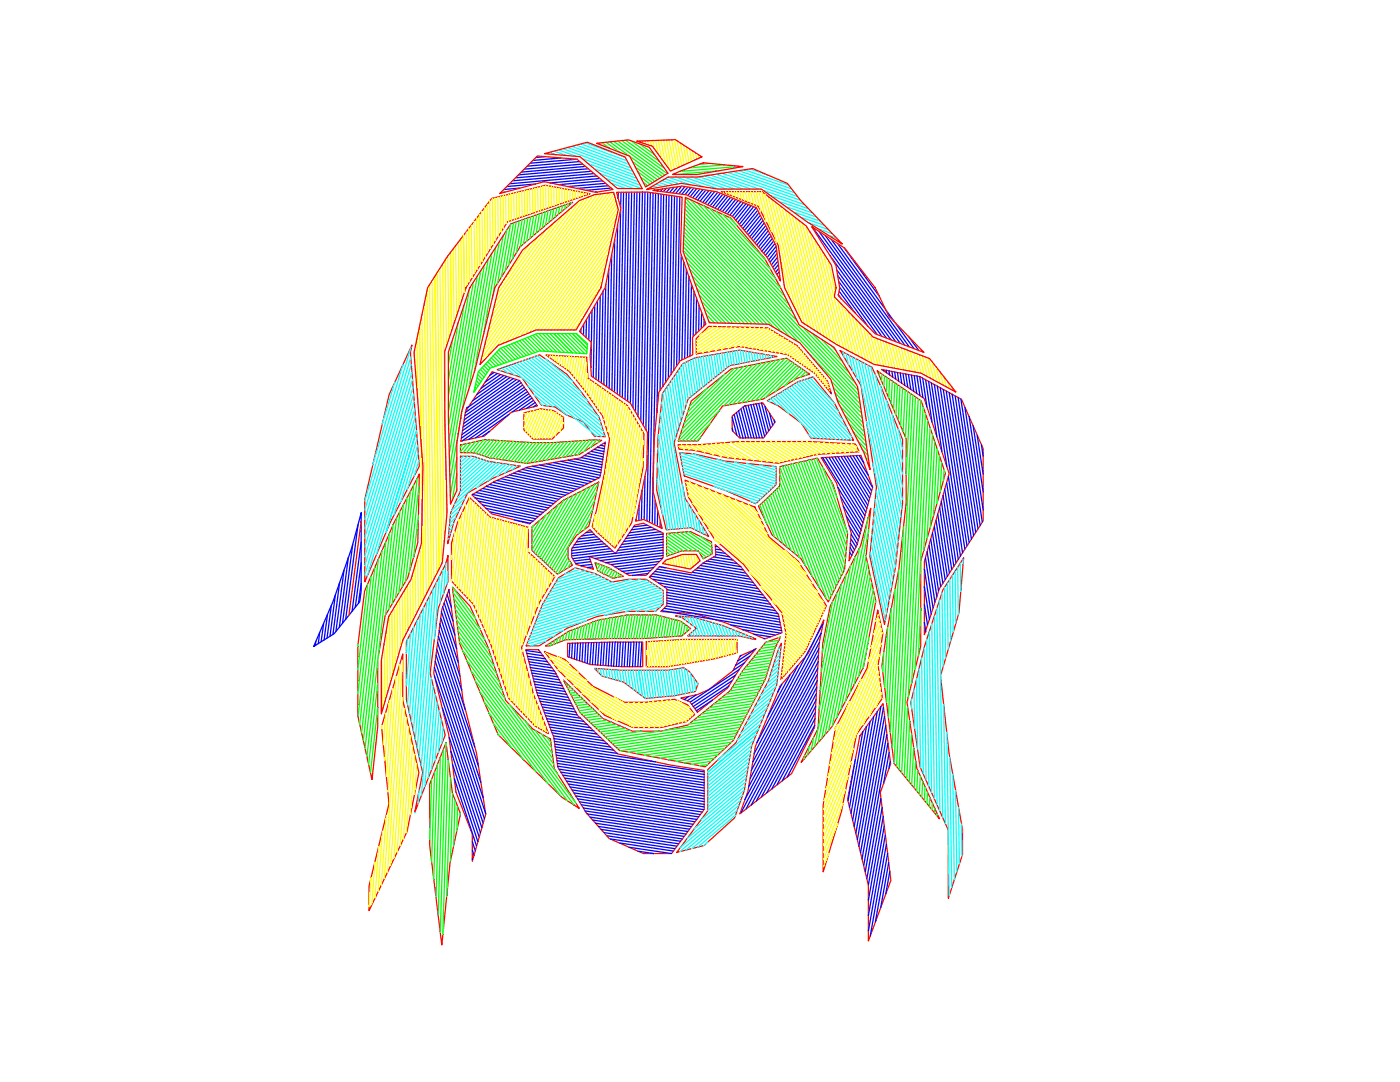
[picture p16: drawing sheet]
<svg xmlns="http://www.w3.org/2000/svg" width="279mm" height="216mm" viewBox="0 0 279 216" stroke-linecap="round" stroke-linejoin="round" font-family="sans-serif">
<!-- layer: Layer 1 -->
<g fill="none" stroke="#f00" stroke-width=".25">
<path d="M98.1 39.6l10.8-2.6 8.9 1.7-16.5 5.6-8.3 13.1-4.2 12.7v13.1l.4 19-.9 10.1-7.9 15.5-4.3 14.7v-10.8l1.4-8.6 4.5-7.5 2.1-7.2 .3-15.3-1.8-22.7 2.7-13 4-6.2zM107.2 31.1l7.9 .7 7.2 6-3.4 .6-10.3-2.1-8.9 2.3zM108.7 30.7l8.5-2.3 7.5 2.9 3.5 6.3h-5l-7.5-6.3zM119.1 28.6l6.3-.7 4.2 1.5 3.7 5.2-4.4 2.7-3.2-6.1zM123.1 38.4l6.1-.1 6.9 1-.3 11 5.1 14.4-2.7 2.6 .1 3.5-2.5 1.2-4.3 6.3-.9 9.2-.3 10.3 1.9 7.7-3.7-1.9-1.6 .4 2.2-10.6 .1-7.1-3.4-5.9-7.8-5.4-.2-4 .2-2.7-2.4-2.2 5.2-8.7 3.1-15.8zM127.1 28.2l7.7-.3 5.3 3.4-6.3 2.8-3.6-4.9zM129.1 37.8l4.2-2.5h6l10.9-1.7 6.9 3 2.7 3.5 8.3 8.6-6.9-4.3-9.2-6.7h-8.7l-7.3-1.1zM130.3 38l5.9-.9 6.9 1.2 7.9 3.2 3.9 7.5 .8 7-2.6-4.6-6.9-8.2-9.2-4.3zM134.2 34.8l6.2-2.3 7.9 .7-9.1 1.6zM136.8 39.4l9 4.1 6.8 8.2 3.2 5.7 3.7 7.4 6.9 4.5 4.7 7.8 2.5 16.6-1.2-3.4-5.2-10.2-1.4-4.4-6.2-7.3-6.2-3.7-11.8-.3-5.3-14.2zM144 38.2h8.1l8.8 6.9 5 7.8 1 4.5-.4 1.8 7.7 8 11.3 4.4 5.3 6.6-7-3.7-9.4-1.8-7.5-4-6.9-4.4-3.4-6.9-1.3-8.4-4-7.8zM101.9 44.7l12.4-4.3-10.5 8.8-5 8.2-4 16.5-2.7 8.2-.9 6.3v9.4l-1.3 2.8-.4-17.4v-13l4.3-12.8z"/>
<path d="M104.3 49.9l11.3-9.9 3.1-1.2 3.8-.4 .9 3.4-3.5 15.6-4.9 8.4h-8l-7.6 3.1-3.6 3.8 3.7-15.3zM162 45.2l6.6 4.3 6.1 7.9 2.7 5.6 7 7.3-9.7-3.7-7.4-7.6 .3-1.6-.8-4.5zM82.2 68.9l-.3 1.4 1.8 22.7-5.7 11.1-5.2 12v-16.5l4.9-20.9zM98.2 74.2l5.5 1.7 3.6 5.1-5.2 1.2-5.5 4.8-4.6 1 .9-5.8 .3-.9-.1 .5zM99.2 73.8l8.5-3 5.4 3.9 3.1 3.8 3.4 4.8 1.2 3.8h-2.1l-2.3-2.9-3.4-1.4-2.2-1.6-2.7-.3-4-5.6zM109 70.8l8.1 .5 .2 4.2 8 5.5 3.2 5.5-.2 6.8-2.2 11-3.4 5.1-3.5-3.2-1-1.1 2.4-10.7 1.1-6.9-1.5-4.6-3.4-4.9-3.1-3.9zM136.3 72.6l2.5-1.2 8.8-1.5 7.4 1.2-9.4 1.9-8.3 6.6-2.8 8.8 2.2 11.1 4.7 7.5-3.5-1.7-4.9 .4-1.9-7.9 .2-10.3 .9-9zM138.9 67.6l2.5-2.5 11.8 .3 6 3.6 5.9 7 .8 2.6-3.3-4.1-5.4-3.7-9.6-1.7-8.6 1.5zM153.2 79.9l6-3.7 3.1-1 4.2 5.2 3.8 7.5-8.4-.5-2-3-4.5-3.4zM167.7 69.9l6.3 3.4 1.7 3.6 4.4 10.8v12.6l-1.4 13.1-2.2 11.2-2.9-13.6 1.3-13.8-3.1-20.3zM175.1 74l8.7 6 4.9 14.5-4.9 17.4v17l-2.8 11.2 2 13.2 4.5 10.1-9.1-11.1-2.4-19.5 .9-6.3 2.5-13 1.4-13.1v-12.8zM175.9 73.7l7.7 1.5 8.3 4.5 4.3 9.8v14.4l-8.7 13.5-3 9.2v-14.6l4.9-17.5-5-15z"/>
<path d="M83.7 94.6l-.3 13.7-2 7-4.5 7.5-1.5 8.8v13.4l-1.2 10.5-2.8-12.7v-13.9l1.4-10.9 5.8-13.6zM91.9 88.8l4.9-1.1 9.4 .6h4.2l8.1-.5 1.6 .1-4.5 2.8-10.5 1.8-7.3-1.1-3.2-1-2.7-.1zM91.9 91l2.6 .1 3.1 1 6.3 .9-5.6 2.5-5 2.9-2.7 5.6-1.2 4.5 .5-6.2 2-4.3zM93.7 99.2l4.1 4 7.6 2v4.9l5.3 5-3.1 5.1-3.5 9 2.4 9.3 3 7.9-2.7-1.5-5.3-5.5-3.5-10.6-3.5-8.2-4.4-4.6v-7.7l1.2-4zM94.2 98.7l4.4-2.6 6.7-2.9 10.6-1.8 4.9-3.2-1.1 7.1-7.8 4-6.2 5.2-7.5-2zM104.6 82.4l3.3-.8 2.6 .3 2 1.4v2.1l-2.3 2.2h-3.8l-1.8-1.8zM135.3 88.7h4.2l8-.6h14.2l9 .5 .8 1.5-8.2 .5-8 1.8-10.5-1.1-6.3-1.5-3-.2zM135.7 90.4l2.8 .2 6.1 1.4 10.3 1.1v3.6l-4.1 3.8-5.9-2.6-8.3-2.9zM136.7 95.8l14 5.4 2.8 6 5.8 4.8 5.6 8.9-4.2 9.1-4.8 5.6 1-9.1-.9-4.2-7.7-9.8-5.7-4.9-5.2-8.4zM138 80l7.9-6.4 11.1-2.1 4.6 3.1-2.6 .9-6.7 4.1-8.1 1.4-4.9 7h-3.9zM146.1 83l2.5-2 3.6-.6 2.5 3.8-2.3 3.2h-4.8l-1.5-1.5zM155.7 93.1l7.4-1.7 3.2 5.3 2.9 9.7-.6 7.2-3.3 6.5-5.5-8.6-5.7-4.8-2.7-5.7 4.2-4z"/>
<path d="M163.9 91.3l7.9-.4 2.3 6.3-3 11.5-1.6 3.2 .4-5.5-2.9-10zM72.1 104l-2.5 18.8M89.4 110.9v5.1l-1.9 5.4-1.7 12.9 3 12.4-6 15.5 1.6-8-3.3-14.6v-11.6l7.8-15.4zM89.6 117.6l2.8 22.1 2.7 10.7 1.8 12.1-2.6 9.3v-5.4l-3.3-8.3-1.4-11.4-3-12.4 1.6-12.7zM90.3 117.2l3.5 3.8 3.6 8 3.5 10.8 5.4 5.7 3.5 2 .8 5.8 5 8-3.4-2.2-12.8-12.5-7.7-18.2zM106.2 105.1l6.1-5.2 7.2-3.7-2 8.8-2.4 1.8-1.7 2.5v2.1l.8 1.4-3 1.8-5-4.8zM111.5 115.3l3.3-2 4.1 1.2 3.2 1.6 3.4-.5h3.4l3.5 2.2v2.7l-1.6 1.5h-5.5l-6.1 1-6 2.3-5.6 3.6h-2.6l3.3-8.3zM115.6 107.3l2.2-1.6 .9 1 4.1 3.8 3.9-5.7 1.7-.4 3.9 2v4.9l-3.4 3.5h-3.3l-3.6-2.1-4.4-1.7 .8 2.6-3.4-1-.9-1.5v-1.6zM118.7 112.2l2.9 1.1 2.8 1.7-2.2 .4-2.9-1.5zM131.6 113l6.4 1.3 2.4-2 2.5-1.4-.2-2.2 5.1 4.3 7.6 9.6 .7 3.7-3.5 1.2-8.1-3.3-6-1.8-6.6-.4 1.2-1.2v-3.4l-3.5-2.2zM132.9 111.8l3.3-1.2h2.8l.7 1.3-1.9 1.7-5.6-1.1zM133 106.4l4.7-.3 4.3 2 .1 2.4-1.8 1-.9-1.6h-3.3l-3.1 1.1z"/>
<path d="M173.8 101.4l-1 9.7 2 8.8-2.5 13.2-6.2 11.9-6.2 7.1 3.4-6.8 .9-16.9 1.5-7.4 6-12.1zM192.3 111.4l-.9 10.9-3.7 12.5 1.7 15.4 2.7 15.4v4.8l-2.8 8.9v-13.6l-5.7-12.7-1.8-12.8 2.7-11.2 3.7-11.3zM80.4 130.5v9.2l3.2 14.5-2.4 11.8-7.5 15.7v-4.9l3.9-16.4-1.5-15.4zM104.9 129.6h2.6l3.3 4.5 4.4 8.6 8.1 7.7 10.5 2.3 6.7 1v7.8l-6.5 8.8h-5.6l-6.8-3-4.6-5.1-5.7-9.1-.8-6-3.3-8.8zM108.7 130.1l4 1.5 5.6 5.3 6.3 3.2h4.1l5.9-.6 2.6 1.1 1.4 2-1.6 1.4-5.1 1.2h-5.5l-5.7-2.4-9.3-9.1zM108.9 128.9l4.6-2.9 6-2.3 5.8-1h5.6l4.9 1.2 2 1.5-1.7 1.5-7.5 .5h-6.3l-9.4 .2-3.1 1.3zM112.5 135.7l7.8 7.7 5.9 2.5h5.7l5.4-1.2 8.4-6.9 2.5-3.9 4.6-5.7 3-1.1-1.1 2.1-2 6.3-6.4 12.3-5.6 5.2-17.1-3.3-7.8-7.4zM113.3 128.4l9-.3h6v4.9h-4.4l-6.1-.4-4.5-1.6zM118.7 133.4l5.2 .3h9.4l3.1-.5 1.3 .9 1.6 2.3-.5 1.6-4.2 .8-5.8 .6-4.3-3.3-4.4-1.2zM129 128.1l7.3-.5h10.8v2.7l-4.7 1.2-9.1 1.5h-4.3zM134.9 122.9l3.5 .3 5.9 1.7 6.6 2.6h-.7l-2.7-.6h-10.3l1.8-1.5-2.9-2.2zM135.9 139.3l3.2-.7 2.3-1 4.9-3.7 1.4-3 3.2-1.5-3.3 4-2.4 3.9-6 4.8-1.5-2z"/>
<path d="M155.9 128.4l-.9 8.2-5 12.2-1.5 8.9-1.9 5.5-6.1 5.5-5.4 1.4 6.2-8.3v-8.2l5.5-5.4 6.6-12.4 2-6.4zM164.4 123.7l-.9 4.6-.9 16.9-4.6 9.2-10.4 8 1.7-4.5 1.4-8.9 5-12.1 5.6-6.5zM175.2 121.8l1 4.6-.9 6.4 .8 6.5-5.2 7.2-3 15.4-3.6 12.1v-13.4l2.4-15.3 6.3-12zM89 148.2l1.3 10.1 1.6 4.1-2.1 9.7-1.6 16.5-2.4-19.8v-12.3zM176.2 140.4l1.5 12-2 5.8 2.1 17.5-4.5 12.1v-11.2l-4.1-17.1 2.4-12.7z"/>
</g>
<g fill="none" stroke="#0f0" stroke-width=".25">
<path d="M119.4 28.6l.5 .3M120.2 28.5l1.6 1.2M121 28.4l2.8 2.1M121.7 28.3l10 7.2M122.5 28.3l9.7 6.9M123.3 28.2l9.4 6.7M124.1 28.1l9.1 6.5M124.9 28l7.6 5.5M126 28.1l5.6 4.1M126.2 32.2l5 3.7M126.7 33.3l4 2.9M127.3 34.3l3 2.2"/>
<path d="M127.7 28.8l2.9 2M127.9 35.4l1.8 1.4M128.4 36.4l.9 .7M129.5 29.4l.1 .1M136.7 39.5l21.6 22.9M137.9 39.9l19.5 20.9M141.7 32.6l-2.3 .2M143.8 34.1l-9 .7M144.6 32.9l-7.1 .6M147.4 33.2l-11.8 1M93.7 57.5l-4.2 24.7M94.5 56.3l-5 28.8"/>
<path d="M95.2 55.1l-5.6 32.8M96 54l-6.3 36.6M96.7 52.8l-7 40.6M97.4 51.7l-7.6 44.5M98.2 50.5l-4.7 27.5M98.9 49.4l-4.3 24.9M99.6 48.2l-3.2 19M100.4 47l-2.2 12.5M101.1 45.9l-1.8 10.6M101.9 44.7l-1.8 10.6M102.5 44.5l-1.7 9.6M103 44.3l-1.5 8.6"/>
<path d="M103.6 44.1l-1.3 7.6M104.2 43.9l-1.1 6.5M104.8 43.7l-1 5.5M105.4 43.5l-.9 5.2M105.9 43.3l-.8 4.8M106.5 43.1l-.8 4.5M107.1 42.9l-.7 4.2M107.6 42.7l-.6 3.8M108.2 42.5l-.6 3.5M108.8 42.3l-.6 3.2M109.4 42.1l-.5 2.8M110 41.8l-.5 2.6"/>
<path d="M110.5 41.7l-.4 2.1M111.1 41.5l-.3 1.8M111.7 41.2l-.3 1.6M112.3 41l-.3 1.2M112.9 40.9l-.2 .8M113.4 40.7l-.1 .5M114 40.4v.2M136.4 49.2l14.4 15.4M136.4 50l13.7 14.6M136.4 47.7l15.9 17M136.4 48.5l15.2 16.2M136.5 47l16.6 17.7"/>
<path d="M136.5 45.5l19.5 20.8M136.5 46.2l17.8 19M136.6 44.7l21.1 22.6M136.6 43.2l35.1 37.4M136.6 44l22.8 24.3M136.6 42.5l34.9 37.2M136.7 51.1l12.6 13.5M136.7 41l34.5 36.8M136.7 41.7l34.7 37.1M136.7 40.2l22.4 23.9M137.2 52.4l11.4 12.2M137.7 53.7l10.1 10.9"/>
<path d="M138.1 55l9 9.5M138.6 56.3l7.7 8.2M139.1 57.6l6.5 6.9M139.1 40.5l17.5 18.6M139.6 58.9l5.2 5.6M140.4 41l15.3 16.4M141.7 41.6l13.1 14M143 42.2l10.7 11.5M144.3 42.8l8.4 9M145.5 43.4l1.6 1.6M90.4 67.6l-.9 5.1M91.5 64.2l-2 11.7"/>
<path d="M92.6 60.9l-3.1 18.1M94.6 77.9l.2 .1M94.8 77.2l.3 .3M94.9 76.6l.5 .5M95.1 76l.6 .6M95.2 75.4l.8 .8M95.3 74.7l1 1M95.5 74.1l1.1 1.2M95.9 73.7l1 1.1M96.2 73.3l1 1.1M96.6 73l.9 .9M96.9 72.6l.9 .9"/>
<path d="M97.3 72.2l1.1 1.1M97.7 71.8l1.3 1.3M98 71.4l1.5 1.5M98.4 71l1.7 1.7M98.8 70.6l1.8 1.9M99.1 70.2l2.1 2.1M99.5 69.8l2.2 2.3M99.8 69.5l7.4-2.9h7.9l2.2 2-.2 2-9.4-.6-9.9 3.5-3.2 4.8 .9-4.1zM99.9 69.5l2.4 2.4M100.4 69.3l2.5 2.4M101 69.1l2.4 2.4M101.5 68.8l2.5 2.5"/>
<path d="M102.1 68.6l2.4 2.5M102.6 68.4l2.5 2.5M103.1 68.2l2.5 2.6M103.7 68l2.5 2.5M104.2 67.7l2.6 2.7M104.7 67.5l2.6 2.7M105.3 67.3l2.6 2.7M105.8 67.1l2.9 3M106.3 66.9l3.2 3.2M106.9 66.7l3.4 3.5M107.5 66.6l3.6 3.6M108.3 66.6l3.6 3.7"/>
<path d="M109 66.6l3.7 3.7M109.8 66.6l3.7 3.8M110.5 66.6l3.7 3.8M111.2 66.6l3.9 3.9M112 66.6l3.9 3.9M112.7 66.6l4 3.9M113.5 66.6l3.6 3.6M114.2 66.6l3 3M115 66.6l2.2 2.2M140 60.1l4.1 4.3M140.5 61.4l2.8 3M140.9 62.7l1.7 1.7"/>
<path d="M141.1 77.5l-3.5 3.6M141.4 63.9l.4 .5M144.6 74.7l-7.4 7.5M146.5 73.5l-9.6 9.9M147.4 73.3l-10.9 11.2M148.3 73.2l-12.2 12.5M149.3 73l-13.5 13.8M150.2 72.8l-14.8 15.1M151.1 72.6l-15 15.4M152 72.4l-15.2 15.6M152.9 72.3l-8.4 8.7M153.9 72.1l-8.5 8.7"/>
<path d="M154.8 71.9l-8.5 8.7M155.7 71.7l-8.6 8.8M156.6 71.6l-8.5 8.7M157.3 71.7l-8.3 8.5M157.7 72l-7.8 8M158.1 72.3l-7.4 7.6M158.6 72.6l-7 7.1M159 72.9l-6.2 6.4M159.5 73.2l-4.8 5M159.9 73.5l-3.4 3.5M160.2 65.2l10.6 11.3M160.3 73.8l-1.9 2.1"/>
<path d="M160.8 74.1l-1.1 1.2M160.9 69.9l10.9 11.6M161.2 74.4l-.4 .5M162 66.5l7.5 7.9M163.9 67.7l4.3 4.5M165.8 68.8l1.1 1.3M165.9 76l6 6.5M166.3 77.2l5.8 6.2M166.7 78.4l5.5 5.9M167 79.6l5.4 5.7M175.5 74.3v.6M176 74.6l-.1 1.4"/>
<path d="M176.5 75l-.1 2.1M177 75.4l-.1 2.8M177.5 75.7l-.1 3.6M178.1 76l-.3 4.5M178.6 76.4l-.3 5.2M179.1 76.8l-.3 5.9M179.6 77.1l-.3 6.7M180.1 77.5l-.4 7.5M180.7 77.8l-.5 8.3M181.2 78.2l-.5 9M181.7 78.5l-.9 16.3M182.2 78.9l-3.8 73.4"/>
<path d="M182.7 79.2l-3.8 73.7M183.3 79.6l-3.9 74M183.8 79.9l-3.9 74.2M81.2 99.4l-2.3 20M81.9 98.1l-2.3 20.2M82.6 96.7l-2.3 20.5M83.3 95.4l-2.4 20.6M83.6 97.1l-1.9 17.1M91.2 91.3l-1.3 7.6M91.2 94.4l-1 5.5M91.2 97.6l-.1 .4M92.4 88.7l-.5 .6"/>
<path d="M93.2 88.5l-1.3 1.6M94 88.3l-1.6 2M94.9 88.2l-1.8 2.1M95.7 88l-1.9 2.3M96.5 87.8l-2 2.6M97.2 87.7l-2.2 2.8M97.9 87.8l-2.3 2.8M98.5 87.8l-2.4 3M99.2 87.9l-2.5 3.1M99.8 87.9l-2.6 3.3M100.5 87.9l-2.8 3.5M101.1 88l-2.7 3.5"/>
<path d="M101.8 88l-2.8 3.5M102.4 88.1l-2.8 3.6M103.1 88.1l-2.9 3.7M103.7 88.2l-2.9 3.6M104.4 88.2l-3 3.7M105 88.2l-3 3.8M105.7 88.3l-3.1 3.8M106.3 88.3l-3.1 3.9M107 88.3l-3.1 4M107.7 88.3l-3.2 4.1M108.4 88.3l-3.3 4.2M109 88.3l-3.2 4"/>
<path d="M109.8 88.3l-3.2 3.9M110.4 88.3l-3 3.8M111.2 88.3l-3 3.7M111.9 88.2l-2.9 3.6M112.6 99.8l-6.1 10.4M112.6 88.2l-2.8 3.5M113.3 88.1l-2.7 3.4M113.4 99.3l-6.5 11.2M114 88.1l-2.6 3.3M114.3 98.9l-7 12M114.8 88l-2.6 3.3M115.2 98.4l-7.5 12.9"/>
<path d="M115.5 88l-2.6 3.2M116.1 97.9l-8 13.7M116.2 87.9l-2.5 3.1M116.9 87.9l-2.4 3M117 97.5l-8.5 14.5M117.6 87.8l-2.3 2.9M117.8 97l-8.9 15.4M118.4 87.8l-1.9 2.3M118.7 99.8l-8.2 14.1M118.7 96.6l-9.4 16.2M119 87.8l-1.1 1.5M119.1 98.1l-9 15.4"/>
<path d="M119.5 96.4l-9.8 16.8M119.7 87.8l-.4 .6M139.9 87.2l-.8 .8M141.8 84.5l-3.5 3.5M143.7 81.8l-6.1 6.2M152.5 100l2.9 7.8M152.9 99.5l3.3 9M153.3 99.2l3.8 10M153.7 98.8l4.2 11.1M154.2 98.4l4.5 12.1M154.6 98l4.9 13.2M155 97.6l5.7 15.3"/>
<path d="M155.4 97.2l6.7 17.9M155.6 96.2l7.9 21.1M155.7 93.2l9.9 26.4M155.7 94.7l9.2 24.8M156.2 93l9.7 26M156.7 92.9l9.5 25.4M157.2 92.8l9.3 24.9M157.7 92.6l9.2 24.4M158.2 92.5l9 23.9M158.8 92.4l8.7 23.4M159.3 92.3l8.5 22.8M159.8 92.2l8.4 22.2"/>
<path d="M160.3 92l8.2 21.8M160.9 91.9l7.7 20.8M161.4 91.8l7.3 19.6M161.9 91.7l7 18.5M162.5 91.6l6.4 17.3M163 91.5l6.1 16.2M164.2 93.2l4.9 13.2M165.7 95.8l1.3 3.5M167.6 81l4.9 5.2M168.5 82.7l4.1 4.4M169.4 84.4l3.4 3.7M170.3 86.2l2.6 2.8"/>
<path d="M171.1 87.9l1.9 2M172 89.6l1.2 1.3M172.7 91.1l.6 .7M173.1 92.3l.4 .4M184.2 81.2l-2.9 58M184.7 82.6l-2.8 53.8M185.2 84l-2.6 49.7M185.6 85.4l-1.2 24.4M186.1 86.8l-1.1 20.7M186.6 88.1l-.9 17.1M187 89.5l-.7 13.4M187.5 90.9l-.5 9.7"/>
<path d="M188 92.3l-.4 5.9M188.4 93.7l-.1 2.2M73.4 116.6l-2 17.1M74.1 114.9l-2.7 23.5M74.8 113.3l-3.4 29.6M75.5 111.6l-3.7 32.9M76.3 109.9l-4.1 36.2M77 108.1l-4.5 39.7M77.7 106.4l-4.9 43M78.4 104.7l-5.2 46.2M79.2 103.3l-2.2 19.4M79.8 102l-2.2 19.6"/>
<path d="M80.5 100.7l-2.2 19.8M83.5 102.8l-1 8.4M90.3 117.2l4.6 6.2M90.4 118.3l5.4 7.3M90.5 119.4l6.3 8.3M106.6 104.7l-.4 .8M107.8 103.7l-1.6 2.8M109 102.7l-2.8 4.9M110.2 101.7l-4 7M111.5 100.6l-5.3 9.1M113.4 111.2l-1.9 3.2M113.4 110.1l-2.5 4.2"/>
<path d="M113.6 111.8l-1.2 2.1M114 112.3l-.7 1M117.9 103.3l-1.4 2.4M118.4 101.5l-3 5M118.7 112.2v.1M119.2 112.5l-.3 .4M119.8 112.6l-.6 1M120.3 112.8l-.7 1.2M120.8 113l-.8 1.3M121.3 113.2l-.8 1.3M121.8 113.4l-.8 1.3M122.2 113.7l-.7 1.3"/>
<path d="M122.7 114l-.7 1.2M123.2 114.3l-.6 1M123.6 114.5l-.3 .7M124.1 114.8l-.2 .3M133 106.9l4.4 3M133 107.6l3.4 2.3M133 108.2l2.7 1.8M133 108.9l2 1.4M133 109.5l1.4 1M133 110.2l.8 .5M133 110.8l.2 .1M133.3 106.4l5 3.5"/>
<path d="M134.1 106.4l5.1 3.5M134.9 106.3l6.6 4.5M135.8 106.2l6.2 4.3M136.6 106.1l5.5 3.9M137.4 106.1l4.7 3.2M139.5 110.1l1.5 1M139.7 107l2.3 1.6M140.2 111.2l.3 .2M151.6 100.7l1.5 3.9M152.1 100.3l2.5 6.8M167 118.3l-3.1 15.8M167.9 116.5l-4.2 21.4"/>
<path d="M168.9 114.7l-5.4 27M169.7 112.9l-7.1 36.1M170.6 111.1l-7.3 37.1M171.5 109.4l-7.5 38M172.9 110.9l-6.8 33.9M173.1 112.3l-6.1 30.9M173.3 103l-8.6 43.6M173.4 105.6l-8 40.1M173.4 113.6l-5.6 27.9M173.7 114.9l-5 25M174 116.3l-4.4 22M174.3 117.6l-3.8 19"/>
<path d="M174.5 118.8l-3.1 16.2M174.7 119.8v.4M178.6 117.6l-1.3 25.6M179.4 113.8l-1.7 32.4M180.3 105.2l-2.3 44M71.4 128.6v.4M75.4 136.4l-1.8 16.1M90.7 120.4l6.9 9.3M90.8 121.5l7.3 9.8M91 122.6l7.6 10.3M91.1 123.7l8.1 10.8M91.3 124.8l8.4 11.4"/>
<path d="M91.4 125.8l8.8 12M91.5 126.9l9.3 12.5M91.7 128l19.7 26.6M92.3 129.7l22.7 30.6M93.2 131.8l21.3 28.8M94 133.8l19.2 26M94.9 135.9l17 22.9M95.7 138l13.7 18.4M109.4 128.6v.3M110.1 128.2l-.2 .6M110.6 127.8l-.1 .8M111.2 127.4l-.1 1"/>
<path d="M111.9 127l-.2 1.1M112.5 126.6l-.2 1.3M112.5 135.8h.1M113 136.3h-.2M113.1 126.3l-.2 1.3M113.5 136.8h-.5M113.7 125.9l-.3 1.7M114 137.2l-.7 .1M114.3 125.7l-.4 1.9M114.5 137.7l-1 .1M114.8 125.4l-.3 2.2M115 138.1l-1.2 .2"/>
<path d="M115.4 125.2l-.4 2.4M115.4 138.6l-1.4 .2M115.9 139.1l-1.6 .2M116 125l-.4 2.6M116.4 139.5l-1.8 .3M116.6 124.8l-.5 2.8M117.2 124.6l-.5 3M117.8 124.3l-.6 3.2M118.4 124.1l-.6 3.4M118.9 123.9l-.6 3.6M119.5 123.7l-.7 3.8M120.1 123.6l-.7 3.9"/>
<path d="M120.6 123.5l-.7 3.9M121.2 123.4l-.7 4M121.7 123.3l-.7 4.1M122.3 123.2l-.7 4.2M122.9 123.1l-.8 4.3M123.4 123l-.8 4.4M124 122.9l-.8 4.5M124.5 122.8l-.8 4.6M125.1 122.7l-.8 4.7M125.6 122.7l-.8 4.7M126.2 122.7l-.8 4.7M126.7 122.7l-.8 4.7"/>
<path d="M127.3 122.7l-.9 4.7M127.8 122.7l-.8 4.7M128.4 122.7l-.9 4.7M128.9 122.7l-.8 4.7M129.4 122.7l-.8 4.7M130 122.7l-.9 4.7M130.5 122.7l-.8 4.6M131.1 122.7l-.8 4.6M131.6 122.9l-.8 4.3M132.1 123l-.7 4.2M132.6 123.1l-.7 4.1M133.1 123.2l-.6 3.9"/>
<path d="M133.7 123.4l-.7 3.7M134.2 123.5l-.6 3.6M134.7 123.6l-.6 3.4M135.2 123.8l-.5 3.2M135.8 123.9l-.6 3.1M136.2 124.2l-.4 2.7M136.7 124.6l-.4 2.1M137.2 124.9l-.2 1.3M137.7 125.3l-.1 .3M150.4 139.8l-8.8 1.4M150.7 139.2l-8.3 1.3M151.1 138.7l-7.9 1.1"/>
<path d="M151.4 138.1l-7.4 1.1M151.7 137.5l-6.8 1M152 136.9l-6.3 1M152.3 136.3l-6.2 1M152.6 135.7l-6.1 1M152.8 135.2l-6 .9M153 134.6l-5.8 .9M153.2 134l-5.6 .9M153.4 133.5l-5.5 .8M153.5 132.9l-5.1 .8M153.7 132.3l-4.9 .8M153.9 131.8l-4.6 .7"/>
<path d="M154.1 131.2l-4.2 .6M154.3 130.7l-4 .5M154.4 130.1l-3.6 .5M154.6 129.5l-3.3 .5M154.8 129l-3 .4M155.1 128.4l-2.8 .4M155.4 127.8l-2.5 .4M155.7 127.2h-.3M166.1 120.1l-2 10.2M173.4 127.2l-1.2 6.1M176.4 130.3l-.2 3.8M177.2 125.2l-.6 11.9"/>
<path d="M177.9 121.4l-1 18.8M183.8 121.4l-.5 9.5M75.4 141.2l-1.5 12.9M86.1 155.5l-.3 12M86.7 154.1l-.6 17.9M87.3 152.6l-.7 22.9M87.9 151.1l-.9 27.9M88.5 149.7l-1 32.8M89 148.2l-1.1 37.8M89.4 151.6l-1 34.9M89.9 155.1l-.8 23.8M90.3 158.3l-.4 13.5"/>
<path d="M90.8 159.6l-.3 9.2M96.6 140.1l10.4 13.9M97.5 142.2l7.1 9.5M98.4 144.3l3.7 4.9M99.3 146.4l.4 .5M101.6 140.5l8.9 12M104.6 143.6l5.8 7.8M106.8 145.7l3.4 4.6M108 146.4l2.1 2.8M109.1 147l.8 1.1M116.9 140l-2.1 .3M117.3 140.5l-2.2 .3"/>
<path d="M117.8 140.9l-2.5 .4M118.3 141.4l-2.7 .4M118.8 141.9l-2.9 .4M119.3 142.3l-2.9 .5M119.8 142.8l-2.9 .5M120.2 143.3l-2.9 .4M121.1 143.7l-3.3 .5M122 144.1l-3.7 .6M123 144.5l-4.2 .6M123.9 144.9l-4.6 .7M124.8 145.3l-5 .8M125.8 145.7l-5.5 .8"/>
<path d="M128.1 145.9l-7.3 1.1M131.7 145.9l-10.5 1.6M141.3 152.6l-1.7 .2M141.9 151.9l-3.9 .6M142.6 151.3l-6.1 .9M143.3 150.6l-8.4 1.3M143.9 150l-10.6 1.6M144.6 149.4l-12.9 1.9M145.3 148.7l-15.2 2.3M146 148.1l-17.4 2.6M146.4 147.5l-19.4 2.9M146.8 146.9l-21.4 3.2"/>
<path d="M147.1 146.3l-23.3 3.5M147.4 145.7l-24.2 3.6M147.7 145.1l-25 3.8M148 144.5l-25.8 3.9M148.3 143.9l-26.6 4M148.6 143.4l-16.2 2.4M148.9 142.8l-11.4 1.7M149.2 142.2l-10.9 1.6M149.5 141.6l-10.4 1.6M149.8 141l-9.9 1.5M150.1 140.4l-9.4 1.4M160.6 150.7l-.2 .8"/>
<path d="M161.5 148.9l-.3 1.8M162.4 147.1l-.5 2.7M181.1 141.1l-.6 13.7M181.6 143.8l-.6 11.6M181.9 146.4l-.4 9.6M182.4 149.2l-.5 7.4M182.7 151.8l-.3 5.4M183.2 153.8l-.2 4.1M183.7 154.8l-.2 3.7M184.1 155.9l-.1 3.2M184.6 157l-.1 2.7M185.1 158l-.1 2.3"/>
<path d="M185.6 159.1l-.1 1.9M91.3 160.9l-.1 4.9M91.8 162.2v.7M186 160.2v1.4M186.6 161.3l-.1 .9M187 162.4v.4"/>
</g>
<g fill="none" stroke="#ff0" stroke-width=".25">
<path d="M98.2 39.6l.2 9.2M98.8 39.4l.1 8.6M99.3 39.3l.1 7.9M99.9 39.2l.1 7.2M100.4 39l.1 6.5M100.9 38.9l.1 5.8M101.5 38.7v5.5M102 38.6l.1 5.4M102.5 38.5l.1 5.3M103 38.4l.1 5.2M103.6 38.2l.1 5.2M104.1 38.1l.1 5.2"/>
<path d="M104.6 38l.1 5.1M105.2 37.9l.1 5M105.7 37.7l.1 5M106.2 37.6l.1 4.9M106.8 37.5v4.8M107.3 37.4l.1 4.8M107.9 37.2v4.8M108.4 37.1v4.7M108.9 37l.1 4.6M109.4 37.1l.1 4.4M110 37.2l.1 4.1M110.5 37.3l.1 3.8"/>
<path d="M111 37.4l.1 3.5M111.6 37.5v3.2M112.1 37.6l.1 3M112.6 37.7l.1 2.7M113.2 37.8v2.4M113.7 37.9v2.1M114.2 38l.1 1.8M114.8 38.1v1.5M115.3 38.2v1.3M115.8 40l-18.4 26M115.9 38.3v1M116.4 38.4v.7"/>
<path d="M116.7 39.6l-19.6 27.9M117 38.5v.4M117.5 38.6v.1M117.6 39.3l-20.9 29.5M118.4 38.9l-22 31.3M119.2 38.8l-23.2 32.9M119.9 38.7l-23.4 33.3M120.6 38.6l-21.5 30.7M121.4 38.5l-21.2 30.1M122.1 38.4l-21 29.8M122.5 38.7l-20.5 29.2M122.8 39.3l-19.9 28.2"/>
<path d="M127.1 28.2h.1M127.7 28.1v.3M128.2 28.1l.1 .4M128.7 28.1l.2 .6M129.3 28.1l.1 .8M129.8 28.1l.2 1M130.3 28l.3 1.7M130.8 28l.6 2.7M131.4 28l.6 3.7M131.9 28l.8 4.7M132.5 28l1 5.6M133 28l1.1 6"/>
<path d="M133.5 27.9l1.1 5.9M134.1 27.9l1 5.6M134.6 27.9l.9 5.4M135.2 28.2l.9 4.9M135.8 28.5l.8 4.4M136.4 28.9l.7 3.8M137 29.3l.5 3.1M137.6 29.7l.4 2.5M138.2 30.1l.3 1.9M138.8 30.5l.3 1.3M139.4 30.9l.1 .7M140 31.3h.1"/>
<path d="M144.3 38.2v.2M144.9 38.2v.4M145.4 38.2l.2 .7M146 38.2l.2 .9M146.5 38.2l.3 1.1M147.1 38.2l.3 1.4M147.6 38.2l.4 1.6M148.2 38.2l.4 1.9M148.7 38.2l.5 2.1M149.3 38.2l.5 2.4M149.8 38.2l.6 2.6M150.4 38.2l.6 2.8"/>
<path d="M150.9 38.2l.9 4M151.5 38.2l1.4 6.1M152 38.2l2 8.1M152.6 38.7l2.4 9.7M153.3 39.2l5.5 22.7M154 39.7l5.9 24.3M85.2 58.1l.9 58.5M85.7 56.8l.9 58.7M86.2 56l1 58.5M86.8 55.2l.9 58.3M87.3 54.3l.9 58.2M87.8 53.5l.8 54.7"/>
<path d="M88.3 52.7l.8 50.6M88.8 51.8l.3 17.3M89.4 51l.2 16.5M89.9 50.3l.2 15.7M90.4 49.7l.2 14.8M90.9 49l.2 14M91.5 48.3l.1 13.1M92 47.6l.1 12.3M92.5 46.9l.2 11.4M93 46.2l.2 10.6M93.5 45.6l.2 10.7M94.1 44.9l.1 10.5"/>
<path d="M94.6 44.2l.2 10.4M95.1 43.5l.2 10.3M95.7 42.8l.1 10.2M96.2 42.1l.1 10M96.7 41.5l.1 9.8M97.2 40.8l.2 9.7M97.7 40.1l.2 9.6M105.8 48.6l-6.3 8.9M107.5 47.1l-8.4 11.8M109.1 45.6l-10.3 14.7M110.8 44.2l-12.3 17.6M112.5 42.7l-14.4 20.5"/>
<path d="M114.2 41.3l-16.4 23.3M120 57.2l-6.1 8.6M120.3 55.8l-7.1 10M120.6 54.5l-8 11.3M120.9 53.1l-9 12.7M121.2 51.7l-10 14.1M121.5 50.4l-10.9 15.4M121.8 49l-11.8 16.8M122.1 47.7l-12.8 18.1M122.4 46.3l-13.7 19.5M122.7 45l-14.7 20.8M122.9 40l-19.1 27.1"/>
<path d="M123 43.6l-15.7 22.2M123.1 40.7l-18.4 26.1M123.3 42.3l-16.8 23.7M123.3 41.3l-17.6 25.1M154.7 40.3l5.9 24.4M155.4 40.8l5.8 24.3M155.6 50.7l2.2 9M156 41.3l5.9 24.2M156.5 56.7l.2 .9M156.7 41.8l5.8 24.1M157.4 42.4l5.8 23.9M158.1 42.9l5.7 23.8"/>
<path d="M158.7 43.4l5.8 23.8M159.4 44l5.7 23.6M160.1 44.5l5.7 23.5M160.8 45l5.6 23.4M161.6 46.2l5.5 22.6M162.5 47.6l5.2 21.5M163.4 49l5 20.5M164.2 50.3l4.8 19.5M165.1 51.7l1.6 6.5M167.1 59.8l2.5 10.4M82.7 69.9l.1 1.9M83.2 67.6l.2 12.6"/>
<path d="M83.7 65.2l.8 54.4M84.2 62.8l.9 55.8M84.7 60.5l.9 57.1M109.3 70.8v.2M109.8 70.9l-.1 .4M110.4 70.9l-.2 .8M110.9 70.9l-.2 1.1M111.4 71l-.2 1.4M112 71l-.4 1.7M112.5 71l-.4 2.1M113 71l-.4 2.4M113.6 71.1l-.5 2.7"/>
<path d="M114.1 71.1l-.5 3M114.6 71.2l-.6 3.4M115.2 71.2l-.7 4M115.7 71.2l-.8 4.5M116.2 71.3l-.9 5M116.8 71.3l-1 5.5M117.1 72.3l-.9 5.1M117.2 62l-2.7 3.8M117.3 74.6l-.6 3.3M117.6 75.7l-.5 2.8M118.1 76l-.6 3.1M118.6 76.3l-.6 3.4"/>
<path d="M119.1 76.7l-.7 3.7M119.5 77l-.6 4M120 77.3l-.7 4.3M120.5 77.7l-.8 4.5M121 78l-.8 4.8M121.5 78.3l-1 5.5M122 78.7l-1.1 6.2M122.5 79l-1.3 7.1M122.9 79.3l-1.3 7.9M123.4 79.7l-4.6 26.1M142.3 65.2l-2.7 1.7M143.2 65.2l-4.3 2.8"/>
<path d="M144.1 65.2l-5.2 3.4M145.1 65.2l-6.1 4.1M146 65.2l-7 4.7M146.9 65.2l-7.9 5.3M147.9 65.3l-7.8 5.1M148.8 65.3l-7.4 4.9M149.7 65.3l-7 4.7M150.7 65.3l-6.7 4.4M151.6 65.4l-6.3 4.1M152.5 65.4l-5.9 3.9M153.3 65.5l-5.5 3.7M153.8 65.8l-5.3 3.5"/>
<path d="M154.3 66.1l-5 3.3M154.8 66.4l-4.7 3.2M155.4 66.7l-4.5 3M155.9 67l-4.3 2.8M156.4 67.3l-4 2.6M156.9 67.6l-3.7 2.5M157.4 67.9l-3.4 2.3M157.9 68.3l-3.2 2M158.4 68.6l-2.9 1.9M158.9 68.8l-2.7 1.8M159.3 69.2l-2.3 1.6M159.7 69.6l-2.1 1.4"/>
<path d="M160.1 70l-2.1 1.3M160.4 70.4l-1.9 1.3M160.7 70.8l-1.7 1.2M161.1 71.3l-1.6 1M161.4 71.7l-1.5 1M161.8 72.1l-1.4 .9M162.1 72.5l-1.2 .8M162.5 72.9l-1.1 .7M162.8 73.3l-1 .7M163.2 73.7l-.9 .6M163.5 74.1l-.8 .5M163.9 74.5l-.8 .6"/>
<path d="M164.2 74.9l-.8 .6M164.6 75.4l-.9 .5M164.9 75.7l-.8 .6M165.2 76.2l-.8 .5M165.4 76.7l-.6 .4M165.5 77.3l-.4 .3M165.7 77.8l-.3 .2M167.8 60.6l2.4 9.9M168.6 61.4l2.2 9.4M169.3 62.1l2.2 9M170 62.9l2.1 8.6M170.8 63.6l2 8.2"/>
<path d="M171.5 64.4l1.9 7.8M172.2 65.1l1.8 7.4M173 65.9l1.6 6.8M173.7 66.6l1.5 6.2M174.4 67.3l1.4 5.7M175 67.5l1.4 5.5M175.6 67.7l1.3 5.5M176.2 68l1.3 5.3M176.8 68.2l1.3 5.2M177.4 68.4l1.2 5.1M178 68.7l1.2 4.9M178.6 68.9l1.2 4.8"/>
<path d="M179.2 69.1l1.2 4.7M179.8 69.4l1.1 4.5M180.5 69.6l1 4.4M181.1 69.8l1 4.3M181.6 70.1l1.1 4.2M182.3 70.3l1 4.1M182.9 70.5l.9 4M183.5 70.8l.9 4M184.1 71l1 4.2M184.7 71.2l1 4.3M185.3 71.4l1 4.4M186 72.2l1 4"/>
<path d="M186.8 73.2l.8 3.3M187.6 74.2l.6 2.6M188.4 75.2l.5 2M189.2 76.2l.3 1.4M190 77.2l.2 .7M190.8 78.2h.1M93.7 99.3l-2.1 18.2M94.2 99.8l-2.1 18.2M104.6 82.4v.2M105.2 82.2l-.6 1.8M105.9 82.1l-1.3 3.3M106.5 81.9l-1.6 4.2"/>
<path d="M107.2 81.8l-2 4.7M107.8 81.6l-2.1 5.3M108.4 81.6l-2.3 5.7M108.9 81.7l-2.4 5.9M109.5 81.8l-2.4 5.8M110 81.8l-2.3 5.8M110.6 82l-2.4 5.6M111 82.3l-2.2 5.3M111.5 82.6l-2.1 5M111.9 82.9l-1.9 4.7M112.3 83.2l-1.5 3.9M112.5 84.3l-.7 1.8"/>
<path d="M123.9 80l-4.7 26.2M124.4 80.4l-4.6 26.3M124.9 80.7l-4.7 26.4M125.3 81.1l-4.6 26.4M125.8 81.8l-4.7 26.1M126.2 82.5l-4.6 25.8M126.6 83.2l-4.5 25.6M127 84l-4.5 25.2M127.4 84.7l-4.2 24M127.8 85.4l-3.9 22.2M128.3 86.1l-3.6 20.4M128.4 91.5l-2.1 11.6"/>
<path d="M128.5 87.9l-3.1 17.5M135.4 89l1.2 .7M136 88.7l1.7 1.1M136.8 96.2l27.5 25.9M137 97.1l27.1 25.6M137 88.7l2 1.2M137.2 98l26.7 25.2M137.4 98.9l26.2 24.8M137.5 96.1l27.1 25.5M138 88.7l2.7 1.6M138.8 96.6l26 24.5M139.1 88.7l3.3 2"/>
<path d="M140 88.7l4 2.4M140.2 97.1l24.2 23M141 88.6l4.4 2.8M141.5 97.6l21.8 20.6M141.9 88.5l4.8 3M142.8 98.1l19.3 18.3M142.8 88.5l5.2 3.1M143.7 88.4l5.5 3.4M144.1 98.7l16.8 15.9M144.6 88.4l5.9 3.5M145.4 99.2l7.8 7.3M145.8 88.2l6.3 3.9"/>
<path d="M146.7 88.2l6.6 4M146.8 99.7l5.8 5.5M147.6 88.1l7 4.2M148.7 88.1l6.9 4.2M149.7 88.1l6.7 4.1M150.7 88.1l6.4 3.9M151.7 88.1l6.2 3.7M152.8 88.1l5.8 3.6M153.8 88.1l5.6 3.4M154.8 88.1l5.3 3.2M155.9 88.1l5 3.1M156.9 88.1l4.7 2.9"/>
<path d="M157.9 88.1l4.5 2.7M159 88.1l4.1 2.6M160 88.1l4 2.5M161 88.1l4 2.4M162 88.2l3.9 2.3M163.2 88.2l3.6 2.2M164.3 88.3l3.5 2.1M165.4 88.3l3.3 2M166.6 88.4l3 1.9M167.7 88.4l2.9 1.8M168.8 88.5l2.7 1.6M170 88.6l1 .6"/>
<path d="M79.7 119.4l.2 10.1M80.3 118.6l.1 9.2M80.8 117.7l.1 9.1M81.3 116.8l.1 8.9M81.8 116l.1 8.7M82.3 114.6l.2 9.1M82.8 112.8l.2 9.9M83.3 111.1l.2 10.5M83.9 109.3l.1 11.3M90.8 106.1l-.7 5.5M91.6 103.6l-1.4 12.4M92.3 102.2l-1.6 14.3"/>
<path d="M93 100.7l-1.9 16.3M94.7 100.2l-2.1 18.3M95.2 100.6l-2.2 18.5M95.6 101.1l-2.1 18.5M96.1 101.6l-2.1 18.5M96.6 102l-2.1 18.6M97.1 102.5l-2.2 19.1M97.6 103l-2.3 19.6M98.1 103.3l-2.4 20.2M98.6 103.4l-2.4 21.1M99.1 103.5l-2.5 22M99.6 103.7l-2.6 22.8"/>
<path d="M100.2 103.8l-2.8 23.7M100.7 103.9l-2.8 24.6M101.2 104.1l-2.9 25.5M101.7 104.2l-3 26.6M102.3 104.4l-3.2 27.6M102.8 104.5l-3.3 28.7M103.3 104.7l-3.4 29.7M103.8 104.8l-3.5 30.8M104.3 104.9l-3.6 31.9M104.9 105.1l-3.8 32.9M105.4 105.2l-3.9 34M105.4 109.4l-3.4 30.4"/>
<path d="M105.9 110.5l-3.5 29.8M106.3 111l-2 17.7M106.8 111.4l-1.7 15.4M107.3 111.9l-1.5 13M107.8 112.3l-1.2 10.6M108.3 112.8l-1 8.2M108.7 113.3l-.7 6.3M109.3 113.7l-.6 4.8M109.7 114.1l-.3 3.3M110.2 114.6l-.2 1.7M110.7 115.1h.1M118.8 102.7l-.4 2.6"/>
<path d="M132.3 112.4v.1M132.7 111.9l.2 .7M133.3 111.6l.1 1.1M133.8 111.5l.2 1.3M134.3 111.3l.3 1.6M134.8 111.1l.3 1.9M135.3 111l.4 2.1M135.8 110.8l.4 2.5M136.3 110.6l.5 2.7M136.9 110.6l.4 2.9M137.4 110.6l.5 2.9M137.9 110.6l.4 2.5"/>
<path d="M138.2 100.4l25.2 23.8M138.5 110.6l.3 2.1M139 110.6l.3 1.7M139.2 102.2l23.9 22.5M140.3 103.9l22.6 21.3M141.4 105.7l21.3 20M142.5 107.5l1 .9M148.1 100.2l3.8 3.7M149.4 100.7l1.9 1.8M149.6 114.1l12.8 12.2M151.8 117l10.4 9.8M154.1 119.8l7.9 7.5"/>
<path d="M156.6 109.7l3.2 3M76.2 131.3l.2 10.4M76.7 128.4l.2 11.6M77.2 125.5l.2 12.7M77.7 139.8l-.9 12M77.7 122.9l.2 13.6M78.2 122.1l.2 12.6M78.3 137.4l-1.2 17.5M78.7 121.2l.2 11.8M79.1 134.9l-1.7 23.2M79.2 120.3l.2 10.9M79.8 132.5l-3.1 42.9"/>
<path d="M80.4 131.8l-3.1 42.2M80.4 139.2l-2.4 33.5M104.2 129.6l-1.3 11.2M104.6 131.1l-1.2 10.2M104.9 132.6l-1 9.2M105.3 134l-1 8.3M105.7 135.4l-.8 7.4M106 136.9l-.7 6.4M106.4 138.4l-.6 5.4M106.8 139.5l-.5 4.8M108.8 130.2l6.6 4M109.6 131.3l7.6 4.6"/>
<path d="M110.5 132.5l21.2 12.7M111.2 131l2.5 1.5M111.3 133.6l19.4 11.6M112.9 135.1l16.7 10.1M114.5 136.7l14.1 8.5M116.1 138.3l11.4 6.9M117.8 139.9l8.7 5.3M122.5 139l10 6M129 132.9v.1M129 129.8l.5 3.2M129.2 128.1l.9 4.9M129.8 128l.8 5"/>
<path d="M130.3 128l.9 5M130.3 140l6.7 4M130.8 127.9l.9 5.1M131.2 139.9l6.2 3.7M131.4 127.9l.8 5.1M131.9 127.9l.9 5.1M132.1 139.8l5.7 3.4M132.5 127.9l.8 5.1M133 139.7l5.3 3.2M133 127.8l.8 5.1M133.5 127.8l.9 5.1M133.8 139.6l4.7 2.8"/>
<path d="M134.1 127.8l.8 5M134.6 127.7l.9 5M135.1 127.7l.9 4.9M135.1 139.8l2.6 1.5M135.7 127.6l.8 4.9M136.2 127.6l.8 4.8M136.7 127.6l.8 4.7M137.3 127.6l.8 4.6M137.8 127.6l.8 4.5M138.4 127.6l.7 4.5M138.9 127.6l.7 4.4M139.4 127.6l.8 4.3"/>
<path d="M140 127.6l.7 4.2M140.5 127.6l.8 4.1M141.1 127.6l.7 4M141.6 127.6l.7 3.9M142.1 127.6l.7 3.8M142.7 127.6l.6 3.6M143.2 127.6l.6 3.5M143.8 127.6l.5 3.4M144.3 127.6l.6 3.3M144.9 127.6l.5 3.1M145.4 127.6l.5 3M146 127.6l.4 2.8"/>
<path d="M146.5 127.6l.5 2.7M147 127.6l.1 .4M155.9 135.5h.1M155.9 134.8l.4 .3M156 122.4l5.7 5.4M156 134.2l.6 .5M156.1 133.5l.9 .8M156.2 132.8l1.1 1.1M156.2 123.3l5.3 5M156.2 132.1l1.5 1.4M156.3 131.5l1.7 1.6M156.4 124.3l4.8 4.5"/>
<path d="M156.4 130.8l2 1.9M156.5 130.1l2.2 2.2M156.5 129.5l2.6 2.4M156.6 125.2l4.4 4.1M156.6 128.8l2.8 2.7M156.7 128.2l3.1 2.9M156.8 127.5l3.3 3.2M156.8 126.1l4 3.7M156.8 126.8l3.7 3.5M171.9 135.5l-6 14.9M175.3 132.8l-10.9 27M175.3 122.6l-.6 1.4"/>
<path d="M175.4 133.9l-11.1 27.7M175.5 135l-11.2 28M175.5 123.5l-1.2 3.2M175.6 130.6l-10.8 26.9M175.7 136.1l-3.5 8.6M175.8 124.4l-2 4.9M175.8 137.2l-2.3 5.7M175.9 128.3l-10.8 26.8M176 138.2l-1.2 3M176 125.4l-2.7 6.6M176.1 139.3h.1M176.1 126.3l-10.6 26.5"/>
<path d="M76.2 144.7v.8M77 142.3l-.5 6.3M80.8 141.4l-2.2 30M81.1 143.2l-1.9 26.9M81.6 145l-1.7 23.8M81.9 146.8l-1.4 20.7M82.4 148.6l-1.3 17.6M82.8 150.5l-.9 12.1M83.2 152.3l-.4 6.2M107.3 140.6l-.5 4.2M107.6 141.7l-.3 3.4M108.1 142.7l-.3 2.7"/>
<path d="M108.5 143.8l-.2 1.9M108.9 144.9l-.1 1.1M109.3 146v.3M119.5 141.6l3.7 2.2M125.3 140.1l8 4.7M126.4 140.1l7.6 4.6M127.4 140.1l7.3 4.4M128.5 140.1l7 4.2M129.4 140.1l6.8 4.1M167.1 144.5l-.5 1.2M168.8 157.5l-4.5 11.3M169.3 154.8l-5 12.5"/>
<path d="M169.5 140l-3.2 8.1M169.9 152l-5.6 13.9M170.4 149.2l-6.1 15.2M74.1 175.1l-.4 5.8M74.8 172l-.6 8.6M75.6 168.9l-.8 10.4M76.3 165.8l-.8 12.1M77.1 162.7l-1 13.9M165.4 170.2l-1.1 2.8M167.2 164.3l-2.9 7.3M168.3 160.3l-4 9.9"/>
</g>
<g fill="none" stroke="#00f" stroke-width=".25">
<path d="M100.8 38.3l-.9 .1M103.8 37.5l-3.3 .3M106.8 36.7l-5.7 .5M108.8 31.3l-1.9 .1M112 31.5l-5.7 .5M115.2 31.8l-9.4 .8M115.7 32.2l-10.5 1M116.3 32.7l-11.7 1.1M116.9 33.2l-12.9 1.1M117.4 33.7l-13.9 1.2M118 34.2l-15.1 1.3M118.6 34.6l-16.3 1.5"/>
<path d="M118.8 38.3h.4M119.2 35.1l-17.5 1.6M119.7 35.6l-10 .9M120.3 36.1l-8.8 .7M120.9 36.6l-7.6 .6M121.4 37.1l-6.3 .5M122 37.5l-5 .5M123.4 38.4l-.1 1.2M123.9 38.4v3.1M124.5 38.4l-.8 40.6M125 38.4l-.8 40.9M125.5 38.4l-.8 41.3"/>
<path d="M126.1 38.3l-.8 41.8M126.6 38.3l-.8 42.1M127.1 38.3l-.8 43M127.7 38.3l-.9 43.9M128.2 38.3l-.9 44.8M128.7 38.3l-.8 45.7M129.3 38.3l-.9 46.6M129.8 38.4l-.9 47.4M130.3 38.5l-1.2 65.4M130.7 37.9l-.1 .1M130.8 38.5l-1.2 65.7M131.4 38.6l-1.2 65.9"/>
<path d="M131.4 37.8l-.2 .3M131.9 38.7l-.8 43.7M132.2 37.7l-.4 .5M132.5 38.8l-.8 39.1M133 37.6l-.6 .6M133 38.9l-.7 38.2M133.5 39l-.7 37.3M133.7 37.5l-.7 .8M134.1 39l-.7 36.5M134.5 37.4l-.9 1M134.6 39.1l-.7 35.6M135.1 39.2l-.6 34.7"/>
<path d="M135.3 37.3l-1 1.2M135.7 39.3l-.7 33.8M136 37.1l-1.1 1.5M136.7 37.2l-1.2 1.5M137.3 37.3l-1.2 1.4M137.9 37.4l-1.2 1.4M138.5 37.5l-1.2 1.5M139.1 37.6l-1.4 1.7M139.6 37.7l-1.3 1.8M140.3 37.8l-1.5 1.9M140.9 37.9l-1.7 2M141.5 38l-1.8 2.1"/>
<path d="M142.1 38.1l-1.9 2.3M142.7 38.2l-2 2.4M143.2 38.4l-2 2.5M143.8 38.6l-2.1 2.5M144.3 38.7l-2.1 2.6M144.8 39l-2.1 2.5M145.3 39.2l-2.1 2.6M145.8 39.4l-2.1 2.6M146.3 39.6l-2.1 2.6M146.8 39.8l-2.1 2.7M119.8 59.1l-.3 16.9M120.3 58.1l-.3 18.3"/>
<path d="M120.9 56.7l-.4 20.1M121.5 53.7l-.4 23.4M122.1 50.7l-.5 26.8M122.7 47.8l-.6 30.1M123.3 44.8l-.7 33.4M123.9 41.8l-.7 36.8M136 50.8l-.5 21.5M136.5 52.3l-.4 19.5M137 53.7l-.4 17.9M137.5 55.2l-.3 16.1M138 56.7l-.3 14.3M138.5 58.1l-.2 9.1"/>
<path d="M139 59.5l-.1 7.1M147.3 40l-2.1 2.7M147.9 40.2l-2.2 2.7M148.4 40.4l-2.2 2.8M148.9 40.7l-2.4 2.8M149.4 40.8l-2.6 3.2M149.9 41l-2.7 3.4M150.4 41.2l-2.8 3.6M150.9 41.5l-3 3.7M151.2 42l-3 3.6M151.5 42.5l-2.9 3.5M151.7 43l-2.7 3.4"/>
<path d="M152 43.5l-2.7 3.3M152.3 44l-2.7 3.3M152.5 44.5l-2.5 3.1M152.8 45l-2.5 3.1M153.1 45.5l-2.4 3M153.3 46l-2.3 2.9M153.6 46.6l-2.2 2.7M153.9 47.1l-2.2 2.6M154.1 47.6l-2 2.5M154.4 48.1l-2 2.5M154.6 48.6l-1.8 2.3M154.9 49.2l-1.8 2.2"/>
<path d="M155 49.9l-1.6 2M155.1 50.6l-1.4 1.7M155.1 51.4l-1.1 1.4M155.3 52.1l-1.1 1.3M155.4 52.8l-.9 1M155.4 53.5l-.6 .8M155.5 54.2l-.4 .6M155.6 55l-.2 .3M155.7 55.7v.1M162.1 45.3l16.7 22.9M163.4 46.1l16.3 22.4M164.7 47l15.9 21.9"/>
<path d="M165.7 51.1l12.1 16.7M165.9 47.8l15.6 21.4M167 53.8l9.9 13.7M167.2 55l8.8 12.1M167.2 48.6l15.2 21M167.3 58.8l.7 .9M167.4 56.1l7.7 10.7M167.5 58.1l3.1 4.3M167.6 57.3l5.7 7.9M168.4 49.4l7.1 9.8M98.6 74.3l-.9 .6M99.3 74.5l-2.5 1.7"/>
<path d="M99.9 74.7l-3.9 2.8M100.5 74.9l-5.3 3.8M101.2 75.1l-6.9 4.9M101.8 75.3l-8.7 6.2M102.4 75.5l-9.5 6.8M103.1 75.7l-10.4 7.3M103.7 76l-11 7.7M104 76.4l-11.5 8.1M104.3 76.8l-11.9 8.4M104.6 77.3l-12.3 8.7M104.9 77.7l-12.7 9M105.2 78.2l-13.1 9.2"/>
<path d="M105.5 78.6l-13.3 9.4M105.9 79l-12.4 8.7M106.2 79.4l-3.9 2.8M106.5 79.9l-2.8 1.9M115.9 65.6v.8M116.5 64.7l-.1 2.2M117 63.8v3.5M117.6 62.8l-.1 5M118.1 61.9l-.2 11.4M118.7 60.9l-.3 14.4M119.2 60l-.3 15.7M139.5 60.9l-.1 5.2"/>
<path d="M140 62.3l-.1 3.2M140.5 63.7v1.3M165.9 78.3l-.1 .1M176.3 73.8l.1 .2M176.9 73.9v.5M177.4 74l.1 .8M178 74.1l.2 1.1M178.6 74.2l.2 1.5M179.1 74.3l.3 1.7M179.7 74.4l.2 2.1M180.2 74.5l.4 2.4M180.8 74.6l.4 2.7"/>
<path d="M181.2 67l2.1 2.9M181.3 74.7l.5 3M181.9 74.8l.5 3.3M182.4 74.9l.6 3.6M183 75l.6 3.9M183.5 75.2l.7 4.1M183.9 69.9l.3 .4M184.1 75.5l.9 5.7M184.7 75.8l1.3 8.4M185.3 76.1l1.7 11.1M185.9 76.4l2.1 13.7M186.5 76.7l2.5 16.4"/>
<path d="M187.1 77.1l5 33.2M187.7 77.4l4.9 32.2M188.2 77.7l4.8 31.2M188.8 78l4.6 30.3M189.4 78.3l4.5 29.3M190 78.7l4.3 28.2M190.6 79l4.1 27.2M191.2 79.3l4 26.3M191.8 79.6l3.8 25.3M94.3 98.7l14.7 3.1M94.8 99.3l13.6 2.9M95 98.3l14.5 3.1"/>
<path d="M95.7 97.8l14.3 3.1M96.3 97.5l14.2 3M97 97l14 3M97.7 96.7l13.8 2.9M97.7 86l-1.5 1.1M98.4 96.2l13.7 3M99.1 95.9l13.8 2.9M100 95.5l13.6 2.9M100.8 95.1l13.5 2.9M101.6 82.7l-6.7 4.7M101.6 94.8l13.5 2.8M102.5 94.4l13.3 2.9"/>
<path d="M103.3 94l13.3 2.9M104.2 93.7l13.1 2.8M105 93.3l13.1 2.8M106.2 93l12.6 2.7M106.8 80.3l-1.7 1.2M107.1 80.7l-.6 .5M107.6 92.8l12 2.5M109.1 92.6l10.7 2.2M110.5 92.3l9.4 2M111.9 92l8.1 1.8M113.3 91.8l6.7 1.5M114.8 91.6l5.3 1.1"/>
<path d="M116 91.3l4.2 .9M116.7 90.9l3.6 .8M117.3 90.5l3.1 .7M117.9 90.1l2.6 .5M118.6 89.7l2 .4M119.2 89.3l1.4 .2M119.9 88.8l.8 .2M120.5 88.4l.3 .1M128.1 97.8l-.1 5.9M128.7 95l-.1 8.7M130.8 99.8l-.1 4.9M146.1 83.2l1 3.6"/>
<path d="M146.1 85.4l.2 .7M146.5 82.7l1.2 4.7M147 82.3l1.3 5.1M147.4 81.9l1.4 5.5M147.9 81.5l1.5 5.9M148.3 81.2l1.6 6.2M148.8 81l1.7 6.4M149.3 80.9l1.7 6.5M149.9 80.7l1.7 6.7M150.4 80.7l1.7 6.7M150.9 80.6l1.7 6.5M151.4 80.5l1.6 6.1"/>
<path d="M152 80.4l1.4 5.6M152.6 81l1.2 4.4M153.6 82.4l.6 2.5M154.5 83.7l.1 .6M164.2 91.3l8 13M164.8 91.3l7.6 12.3M165.4 91.2l7.2 11.7M166 91.2l6.8 11M166.6 91.2l6.4 10.3M167.2 97.2l4.8 7.8M167.2 91.1l6 9.7M167.8 99.1l4.1 6.7"/>
<path d="M167.8 91.1l5.6 9M168.4 91l5.2 8.4M169 91l4.8 7.7M169.7 91l4.2 7M170.3 90.9l3.8 6.4M170.8 90.9l2.5 4M171.4 90.9l1 1.4M188.2 98.8l2.2 14.2M188.5 97.6l2.3 14.7M188.9 96.3l2.4 15.3M189.3 95.1l2.4 15.9M192.6 81.3l3.4 22.9"/>
<path d="M193.4 83.1l2.8 18.6M194.2 85l2 13.1M195 86.9l1.2 7.7M195.9 88.7l.3 2.3M66.9 118.8l-1 8.1M67.8 116.3l-1.3 10.2M68.7 113.8l-1.7 12.2M69.5 111.3l-1.8 13.9M70.4 108.6l-2 15.7M71.4 104.7l-2.4 18.8M72.1 102.3v15.5l-.3 2.3-5.1 6.3-4.1 2.6 3.9-9.1 3.7-10.6zM72.1 108.1l-1.8 13.9"/>
<path d="M72.1 112.3l-1.2 8.9M72.1 116.4l-.6 4M88.9 119.5l1.5 4.5M89.2 118.6l.9 2.6M89.5 117.8l.2 .6M95.5 100l12.4 2.7M96.3 100.7l11.1 2.4M97 101.4l9.9 2.1M97.7 102.1l8.7 1.9M102.6 103.7l3.3 .7M117.6 111.1l-3.3 .4M117.7 111.6l-3.1 .3"/>
<path d="M117.9 112.1l-3 .4M118.1 112.6l-2.2 .3M118.2 106.1l-1.2 .2M118.3 113.1l-1.1 .2M118.6 106.6l-2.5 .3M119.1 107.1l-3.7 .4M119.7 107.6l-4.7 .5M120.2 108l-5.6 .7M120.7 108.5l-6.5 .8M121.2 109l-7.1 .9M121.7 109.5l-7.6 .9M122.2 110l-8.1 .9"/>
<path d="M126.9 103.6v.4M127.5 100.7v3.2M129.2 104.8l-2.8 .3M129.3 114.4l-3.1 .4M129.8 114.9l22.5 3.8M129.9 113.8l-5 .6M130 105.2l-4 .5M130.3 114.5l21.5 3.6M130.3 115.6l22.5 3.8M130.5 113.3l-6.3 .7M130.7 114l20.6 3.4M130.9 105.6l-5.3 .7"/>
<path d="M131.1 112.6l-7.7 1M131.1 113.6l19.7 3.3M131.3 101.8l-.1 3.2M131.4 116.3l21.9 3.6M131.6 113.1l1.3 .2M131.6 112l-8.9 1.1M131.8 103.9l-.1 1.4M131.8 106.1l-6.5 .8M132.2 111.4l-10.3 1.3M132.3 106.6l-7.5 .9M132.3 107.1l-7.8 .9M132.3 107.6l-8.2 1"/>
<path d="M132.3 108.2l-8.6 1M132.3 108.7l-9 1.1M132.3 109.2l-14.7 1.9M132.3 109.8l-13.6 1.6M132.3 110.3l-12.5 1.6M132.3 110.8l-11.4 1.5M132.5 117l21.2 3.6M133.1 119.3l22.3 3.7M133.1 118.8l22.1 3.6M133.1 118.2l21.6 3.6M133.1 117.7l21.2 3.5M133.1 119.9l22.5 3.7"/>
<path d="M138.2 114.2l12.1 2M138.7 113.7l11.1 1.9M139.2 113.3l10.1 1.7M139.8 112.8l9 1.6M140.3 112.4l8 1.3M141 111.9l6.9 1.2M141.7 111.6l5.4 .9M142.5 111.1l3.8 .7M142.8 109.6l1.2 .1M142.8 109l.4 .1M142.8 110.1l2 .3M142.9 110.6l2.6 .5"/>
<path d="M168.3 101l3.4 5.5M168.9 103l2.6 4.2M169.5 104.9l1.8 3M169.6 110.2l.4 .6M169.7 109.3l.6 1M169.7 108.4l.9 1.3M169.8 107.5l1 1.6M169.9 106.6l1.2 2M184.5 117.1l1 6.5M184.5 113.5l1.3 9M184.7 111.3l1.5 10M185 110l1.6 10.2"/>
<path d="M185.4 108.8l1.6 10.3M185.7 107.5l1.6 10.5M186.1 106.3l1.6 10.8M186.5 105.1l1.7 11.3M186.8 103.8l1.8 11.9M187.1 102.6l2 12.4M187.5 101.3l2 13.1M187.9 100.1l2 13.6M63 128l-.1 .8M63.8 126.2l-.3 2.2M64.6 124.4l-.5 3.6M65.4 122.7l-.7 5"/>
<path d="M66.1 120.9l-.8 6.4M86.7 134.8l9.7 29.5M86.7 133.2l10 30.2M86.9 131.9l10 30.5M87 130.7l9.4 28.5M87.2 129.5l8.8 26.6M87.3 128.2l8.2 24.7M87.5 127l7.2 22M87.6 125.7l5.3 16M87.8 124.5l4.3 13.2M88 123.3l3.8 11.7M88.1 122l3.4 10.3"/>
<path d="M88.3 121.1l2.8 8.4M88.6 120.3l2.2 6.5M105 129.8l2.9 .4M105.1 130.4l3.3 .5M105.3 131l3.5 .5M105.4 131.5l3.9 .6M105.6 132.1l4.2 .6M105.7 132.6l4.5 .7M105.8 133.2l4.8 .7M106 133.7l5 .8M106.1 134.3l5.2 .8M106.3 134.8l5.3 .8"/>
<path d="M106.4 135.4l5.5 .8M106.5 136l5.7 .8M106.7 136.5l5.8 .9M106.8 137.1l6 .9M107 137.7l6.1 .9M107.1 138.2l6.3 1M107.3 138.8l6.4 1M107.3 129.6h.2M107.6 139.4l6.4 .9M107.8 139.9l6.5 1M113.7 128.4l-.1 2.7M114.2 128.3l-.1 3"/>
<path d="M114.8 128.3l-.2 3.2M115.3 128.3l-.2 3.4M115.9 128.3l-.3 3.5M116.4 128.3l-.2 3.7M116.9 128.3l-.2 3.9M117.4 128.2l-.2 4.2M118 128.2l-.3 4.4M118.5 128.2l-.3 4.4M119.1 128.2l-.3 4.4M119.6 128.2l-.3 4.5M120.1 128.2l-.3 4.5M120.6 128.2l-.3 4.6"/>
<path d="M121.2 128.2l-.3 4.6M121.7 128.1l-.3 4.8M122.2 128.1l-.2 4.8M122.8 128.1l-.3 4.8M123.3 128.1l-.3 4.9M123.8 128.1l-.3 4.9M124.4 128.1l-.3 4.9M124.9 128.1l-.3 4.9M125.5 128.1l-.3 4.9M125.9 128.1l-.3 4.9M126.5 128.1l-.3 4.9M127 128.1l-.3 4.9"/>
<path d="M127.6 128.1l-.3 4.9M128.1 128.1l-.3 4.9M132 121.8l24 4M132.5 121.4l23.4 3.9M133 120.9l22.8 3.8M133.1 120.4l22.6 3.7M136.1 139.2l-.1 .1M137.5 139l-.9 .6M138.9 138.7l-1.7 1.1M142.2 139.7l-3.2 2.1M145.4 136.9l-6.7 4.5M145.8 124.7l10 1.6"/>
<path d="M146.1 135.8l-7.8 5.2M146.8 134.7l-8.8 5.8M147.5 133.6l-9.8 6.5M148 130.7l-.3 .3M148.2 125.6l6.6 1.1M148.6 132.3l-2.3 1.5M149.7 130.9l-2.9 1.9M150.4 126.5l3.3 .6M150.8 129.5l-3.6 2.4M152.4 127.4h.3M156.1 136.5l-.9 1.6M157.7 134.6l-4.6 8.6"/>
<path d="M159.2 132.8l-8.2 15.4M162.9 139.6l-9.9 18.6M162.9 138.4l-10.9 20.6M163 137.1l-12 22.7M163.1 135.8l-13.2 24.8M163.1 134.5l-14.2 26.9M163.2 133.3l-15.3 28.9M163.3 132l-14.7 27.6M163.4 130.7l-14 26.4M163.4 129.4l-13.7 26M163.6 128.1l-13.7 25.6M163.9 126.3l-13.7 25.8"/>
<path d="M164.2 124.5l-13.7 25.9M184.5 124.2l.3 1.9M184.5 120.6l.6 4.1M88.3 141.3l7.9 23.9M89.7 147.1l6.2 19M90 149.9l5.6 17.1M90.3 152.6l5.1 15.4M90.7 155.3l4.4 13.5M91 158v.1M108 140.5l6.6 1M108.2 141.1l6.7 1M108.4 141.7l6.8 1"/>
<path d="M108.7 142.2l7.2 1.1M108.9 142.8l7.6 1.1M109.1 143.4l8.1 1.2M109.3 143.9l8.6 1.3M109.5 144.5l9 1.4M109.8 145.1l9.4 1.4M110 145.7l9.9 1.5M110.2 146.2l10.4 1.6M110.4 146.8l10.8 1.6M110.6 147.4l11.3 1.7M110.6 147.9l11.9 1.8M110.7 148.5l12.5 1.8"/>
<path d="M110.8 149l20.1 3M110.9 149.6l29.6 4.4M110.9 150.1l29.6 4.4M111 150.7l29.5 4.4M111.1 151.2l29.4 4.4M111.2 151.8l29.3 4.4M111.2 152.3l29.3 4.4M111.3 152.9l29.2 4.3M111.5 153.5l29 4.3M111.9 154.1l28.6 4.2M112.3 154.7l28.2 4.1M112.7 155.3l27.8 4.1"/>
<path d="M113 155.8l27.5 4.1M113.4 156.4l27.1 4.1M113.8 157l26.7 4M114.2 157.6l26.3 4M114.5 158.2l25.6 3.8M114.9 158.8l24.9 3.7M115.3 159.4l24.1 3.6M115.6 160l23.5 3.5M162.6 144.7l-5.5 10.3M162.6 143.4l-6.5 12.4M162.7 142.2l-7.6 14.4M162.8 140.9l-8.8 16.5"/>
<path d="M170.7 151.4l-1.5 8.4M172.2 145.9l-2.7 15.2M172.9 145l-3.1 17.4M173.6 143.9l-3.4 19.8M174.4 143l-3.9 22M175.1 142l-4.3 24.3M175.8 141l-4.7 26.6M175.8 159.3l-2.8 16M176.3 141.2l-4.9 27.6M176.5 142.9l-4.8 27.3M176.8 144.8l-4.8 26.6M177 146.5l-4.6 26.2"/>
<path d="M177.2 148.3l-4.5 25.7M177.5 150.1l-1.1 6.2M177.7 151.9l-.3 1.4M94.3 171.3v.3M94.3 169.6l.3 1.1M94.3 168l.6 1.8M116 160.6l22.7 3.4M116.4 161.2l21.9 3.3M116.7 161.8l21.3 3.1M117.2 162.4l20.4 3.1M117.7 163l19.5 2.9M118.3 163.6l18.6 2.8"/>
<path d="M118.9 164.3l17.6 2.6M119.4 164.9l16.8 2.5M120 165.5l15.8 2.4M120.5 166.1l15 2.3M121.1 166.8l14 2M121.8 167.4l12.9 1.9M123.6 168.2l10.8 1.6M125.5 169.1l8.5 1.2M127.4 169.9l3.1 .4M176.1 161.1l-2.8 15.5M176.3 163l-3 16.6M176.5 164.8l-3.2 17.9"/>
<path d="M176.7 166.6l-3.4 19.2M176.9 168.4l-3.2 18.3M177.2 170.2l-2.5 13.8M177.4 172.1l-1.6 9.1M177.6 173.9l-.8 4.5"/>
</g>
<g fill="none" stroke="#0ff" stroke-width=".25">
<path d="M108.8 30.6l.2 .1M109.7 30.4l1.2 .5M110.6 30.2l2.3 .8M111.5 29.9l3.4 1.3M112.4 29.7l14.3 5.2M113.3 29.4l13 4.8M114.2 29.2l11.7 4.3M115.1 29l10.4 3.8M115.9 28.7l9.3 3.4M116.2 31.6l10.8 4M116.8 28.5l8 2.9M117.3 32.6l10.1 3.7"/>
<path d="M118.5 33.6l9.3 3.4M119.7 34.6l8.4 3M120.9 35.6l5.6 2M122 36.5l2.9 1.1M123.2 37.6h.1M129.1 37.8h.1M129.7 37.4l.5 .2M130.3 37.1l1 .3M130.9 36.8l1.4 .4M131.5 36.4l1.9 .7M132.1 36l2.3 .8M132.7 35.7l2.8 1"/>
<path d="M133.3 35.3l4.4 1.5M134.8 35.3l5.8 2M136.5 35.3l7 2.4M138.1 35.3l7 2.4M139.6 35.3l7.1 2.4M140.7 35.1l7.6 2.6M141.8 34.9l8.1 2.8M143 34.8l8.5 2.9M144.1 34.6l15.7 5.4M145.2 34.4l14 4.8M146.3 34.2l12.3 4.3M147.4 34.1l10.6 3.6"/>
<path d="M148.6 33.9l8.8 3M149.7 33.7l3.7 1.3M152.3 38l8.3 2.8M153.8 39l7.6 2.7M155.3 40.1l6.9 2.4M156.8 41.2l6.2 2.1M158.3 42.3l5.5 1.9M159.8 43.3l4.8 1.7M161.3 44.4l4.1 1.4M163.3 45.6l2.9 1.1M165.3 46.9l1.7 .6M167.2 48.1l.6 .2"/>
<path d="M78.8 76.2l-2.5 8.4M80.4 72.7l-6 20.1M82 71.3l-9.2 30.5M82 69.3l-9.2 30.6M82.1 72.7l-9.3 30.9M82.2 74.2l-9.4 31.3M82.3 75.7l-9.5 31.6M82.5 77.1l-9.7 32.1M82.5 78.6l-9.7 32.5M99.6 73.6l.4 .4M100.2 73.4l1.2 1M100.7 73.2l2 1.7"/>
<path d="M101.3 73l11.9 9.9M101.9 72.8l17.3 14.3M102.5 72.6l17.5 14.5M103.1 72.4l17.6 14.6M103.7 72.2l16.7 13.9M104.3 72l15.9 13.1M104.9 71.8l15 12.4M105.3 77l5.1 4.2M105.4 71.6l14.2 11.6M106 71.4l12.4 10.2M106.5 78.7l2.8 2.3M106.6 71.2l10.7 8.7"/>
<path d="M107.2 71l8.8 7.2M108.8 71.6l5.5 4.5M132.3 78.4l4.1 27M132.7 77.7l4.2 27.7M133.2 77.1l1.6 10.5M133.6 76.5l1.5 9.9M134.1 75.8l1.4 9.5M134.5 75.2l1.4 8.9M134.9 74.5l1.3 8.5M135.4 73.8l1.2 8.1M135.8 73.2l1.2 7.5M136.3 72.6l1 7"/>
<path d="M136.8 72.3l1 6.9M137.3 72.1l1 6.7M137.8 71.9l1 6.6M138.3 71.6l1 6.5M138.8 71.4l.9 6.3M139.3 71.3l.9 6M139.8 71.2l.9 5.7M140.4 71.1l.8 5.4M140.9 71l.8 5.1M141.4 70.9l.7 4.8M141.9 70.8l.7 4.6M142.5 70.8l.6 4.2"/>
<path d="M143 70.7l.6 3.9M143.5 70.6l.6 3.6M144.1 70.5l.5 3.3M144.6 70.4l.4 3M145.1 70.3l.4 2.7M145.6 70.2l.4 2.7M146.2 70.1l.3 2.7M146.7 70l.4 2.7M147.2 69.9l.4 2.7M147.7 69.9l.4 2.6M148.3 70l.4 2.4M148.8 70.1l.4 2.2"/>
<path d="M149.4 70.2l.3 2M150 70.3l.2 1.8M150.5 70.4l.2 1.6M151.1 70.5l.2 1.4M151.6 70.6l.2 1.2M152.2 70.7l.1 .9M152.7 70.8l.2 .8M153.3 70.8l.1 .6M153.3 79.8l.4 .4M153.8 79.5l1.3 1.4M153.8 70.9l.1 .4M154.3 79.2l3.2 3.4"/>
<path d="M154.4 71v.3M154.7 79l8.2 8.5M155.2 78.7l8.5 8.8M155.7 78.4l8.8 9.2M156.1 78.1l9.1 9.5M156.6 77.8l9.4 9.8M157 77.5l9.8 10.2M157.5 77.2l10.1 10.5M158 77l10.3 10.8M158.5 76.7l10.6 11.1M159 76.4l10.9 11.5M159.4 76.1l10.5 11"/>
<path d="M160 76l9.1 9.4M160.6 75.7l7.6 8.1M161.1 75.6l6.3 6.5M161.7 75.4l4.8 5.1M162.3 75.2v.1M168.3 70.2l.2 1.1M168.9 70.6l.4 2.1M169.5 70.9l.7 3.3M170.1 71.2l1 4.4M170.7 71.6l8.4 38.2M171.4 71.9l7.9 36.3M171.9 72.2l7.5 34.3"/>
<path d="M172.6 72.5l7 32.4M173.2 72.9l6.6 30.3M173.8 73.2l6.2 28.3M174.7 74.8l5.4 24.9M175.7 76.9l4.4 20.2M176.9 79.8l3.2 14.8M82.7 80.1l-9.9 32.8M82.8 81.5l-10 33.2M82.9 83l-9.6 32M83 84.5l-7.9 26.1M83.3 87.4l-4.7 15.4M83.3 88.9l-3.3 11.3"/>
<path d="M83.5 90.4l-2.2 7.3M83.6 91.8l-1 3.3M92.5 91l-.6 .6M92.8 99.5l-2.7 2.4M93.3 91l-1.4 1.3M94.1 91l-2.2 2M94.8 91.2l-2.9 2.5M95.3 91.3l-3.4 3.2M95.9 91.5l-4 3.7M96.5 91.7l-4.6 4.2M97.1 91.9l-5.2 4.8M97.7 92.1l-5.8 5.3"/>
<path d="M98.4 92.2l-6.6 6M99.1 92.3l-7.8 7.1M99.7 92.4l-9 8.2M100.4 92.5l-5.3 4.8M101.1 92.6l-3.7 3.4M101.8 92.7l-2.6 2.4M102.4 92.8l-1.7 1.6M103.2 92.9l-1 .8M103.8 93l-.1 .1M107.7 80.4l.7 .5M131.1 95.4l1.1 7.3M131.2 92.4l2 13.3"/>
<path d="M131.3 89.4l2.5 16.3M131.4 86.7l2.9 18.9M131.6 84.6l3.2 21M131.8 82.4l3.6 23.1M132 80.2l3.9 25.3M135.8 90.9l18.7 6.2M135.8 90.4l19.1 6.3M135.9 91.5l18.1 6M136 92.1l17.6 5.8M136.1 96.5l1.4 8.8M136.1 92.7l17.1 5.6M136.2 93.3l16.5 5.4"/>
<path d="M136.3 93.9l16 5.3M136.5 94.5l15.3 5.1M138 90.5l16.9 5.6M142.5 97l8.9 3M143 91.6l11.9 3.9M146.5 92.2l8.4 2.8M149 92.5l5.9 1.9M151.6 92.8l3.3 1M154.1 93l.8 .3M161.4 86.7l.7 .7M172.9 84.1l6 27.4M173.2 85.9l.2 .2"/>
<path d="M174.2 92.4l4.5 20.8M174.7 99.7l3.5 16.2M174.8 97.9l3.7 16.6M178 82.6l2.1 9.5M179.2 85.5l.9 4.1M77 106.2l6.1-20.2-6.1 20.2M85.2 120l-2.3 27.6M85.8 118.8l-2.5 30.5M86.4 117.5l-2.8 33.6M87.1 116.2l-3 36.6M87.7 114.9l-1 12.6M88.4 113.7l-.6 6.8"/>
<path d="M89 112.3l-.5 6.2M89.4 113.9l-.2 2.7M89.7 107.4l-.3 .2M89.9 106.4l-.4 .4M90.2 105.4l-.6 .6M90.5 104.5l-.8 .7M91 103.3l-1.3 1.1M91.6 102l-1.8 1.6M92.2 100.7l-2.3 2.1M114.9 113.3l-.3 .1M115.8 113.6l-3.1 1M116.8 113.9l-5.5 1.6"/>
<path d="M117.7 114.1l-6.8 2.1M118.7 114.4l-8.2 2.5M119.4 114.8l-9.3 2.8M120.1 115.1l-10.4 3.2M120.8 115.5l-11.5 3.4M121.5 115.8l-12.6 3.8M122.4 116.1l-14 4.2M126 115.6l-17.8 5.4M127.8 115.6l-19.9 6M129.2 115.7l-21.6 6.5M129.7 116.1l-22.3 6.8M130.3 116.5l-23.2 7"/>
<path d="M130.9 116.9l-24 7.2M131.5 117.2l-24.9 7.5M132.1 117.6l-25.7 7.8M132.4 118.1l-26.3 7.9M132.4 119.2l-11.8 3.6M132.4 119.8l-7.5 2.2M132.4 118.7l-26.5 7.9M137.3 100.3l.7 5.1M138 101.4l.6 4.3M138.7 102.5l.5 3.4M139.4 103.7l.4 2.5M140.1 104.9l.3 1.6"/>
<path d="M140.8 106.1l.2 .7M149.7 100l1.3 .4M173.7 110.1l3 13.8M173.9 108.3l3 14.2M174 106.6l3.2 14.6M174.1 104.9l3.4 15M174.3 103.1l3.4 15.4M174.5 101.4l3.5 15.8M187.5 119.8l.6 43.3M188 118.2l.2 14.9M188.5 117.2l.2 14.1M189.1 116.4l.1 13.2"/>
<path d="M189.6 115.5l.1 12.4M190.1 114.7l.1 11.4M190.6 113.9l.1 10.5M191.1 113.1l.2 9.6M191.6 112.3l.1 5.7M192.2 111.5v1M81.3 127.6l-.2 2.8M81.9 126.3l-.8 10.5M82.6 125l-1.3 15.6M83.3 123.8l-1.6 18.5M83.9 122.5l-1.8 21.6M84.5 121.3l-2 24.6"/>
<path d="M86.1 135.2l-2 23.5M86.4 136.8l-1.6 20.2M86.9 138.5l-1.4 16.8M109.1 127.9l-3.3 1M110.8 126.8l-5.7 1.7M112.5 125.8l-7.1 2.1M117 123.8l-11.3 3.5M118.7 133.4l.1 .1M119.3 133.4l.1 .8M119.8 133.4l.2 1.4M120.4 133.5l.2 1.6M120.9 133.5l.3 1.7"/>
<path d="M121.5 133.6l.2 1.8M122 133.6l.3 1.9M122.6 133.7l.3 1.9M123.1 133.7l.3 2.1M123.6 133.7l.4 2.3M124.2 133.7l.4 2.5M124.7 133.7l.5 2.9M125.3 133.7l.5 3.4M125.8 133.7l.6 3.9M126.4 133.7l.6 4.3M126.9 133.7l.7 4.7M127.5 133.7l.7 5.2"/>
<path d="M128 133.7l.8 5.7M128.5 133.7l.9 5.6M129.1 133.7l.8 5.6M129.6 133.7l.8 5.5M130.1 133.7l.8 5.5M130.7 133.7l.8 5.4M130.9 121.9l-.3 .1M131.2 133.7l.8 5.4M131.8 133.7l.7 5.3M131.8 121l-3 1M132.3 133.7l.8 5.3M132.4 120.3l-5.5 1.7"/>
<path d="M132.8 133.7l.8 5.2M133.4 133.7l.7 5.2M133.9 133.7l.8 5.1M134.4 133.6l.8 5.1M134.9 133.5l.8 5.1M135.4 123v.1M135.5 133.4l.7 5.1M136 123v.2M136 133.3l.8 5.1M136.6 123l.3 .8M136.6 133.3l.7 5M137.2 133.7l.6 4.4"/>
<path d="M137.2 123.1l.4 1.3M137.4 126.8v.1M137.7 123.1l.7 1.9M137.8 134.3l.5 3.8M137.8 126.4l.2 .5M138.3 126l.2 .9M138.3 123.1l1.4 3.8M138.5 135.2l.3 2.6M138.7 125.6l.4 1.3M138.9 123.3l1.4 3.6M139.1 136.2l.1 .5M139.6 123.5l1.2 3.4"/>
<path d="M140.2 123.7l1.2 3.2M140.8 123.8l1.2 3.1M141.5 124.1l1 2.8M142.1 124.2l1 2.7M142.8 124.4l.9 2.5M143.4 124.6l.9 2.3M144.1 124.8l.7 2.1M144.7 125l.7 1.9M145.4 125.3l.6 1.6M146 125.5l.5 1.4M146.7 125.8l.4 1.1M147.4 126.1l.3 .8"/>
<path d="M148 126.3l.3 .8M148.7 126.6l.2 .6M149.4 126.8l.2 .6M150 127.1l.2 .4M154 139.1l-4.2 3.5M154.5 138l-4.1 3.4M154.9 136.9l-3.8 3.2M155.1 136.1l-3.3 2.8M155.2 135.3l-2.8 2.3M155.3 134.5l-2.2 1.9M155.4 133.7l-1.9 1.6M155.4 133l-1.6 1.3"/>
<path d="M155.5 132.2l-1.3 1.2M155.6 131.5l-1.1 .9M155.7 130.7l-.9 .8M155.8 129.9l-.7 .6M155.9 129.1l-.5 .5M181.9 139.5v1.9M182.4 137.5l.1 7.9M182.9 135.4l.2 14.1M183.4 133.4l.3 19.8M183.9 131.3l.4 23.1M184.4 129.3l.4 26.4M184.9 127.6l.5 29.3"/>
<path d="M185.5 126l.4 32.1M186 124.5l.5 34.9M186.5 122.9l.5 37.7M187 121.3l.6 40.6M83.6 157.6l-.2 2.8M87.2 140.1l-1.1 13.5M87.7 141.8l-.9 10M88 143.4l-.5 6.7M88.4 145.1l-.2 3.3M141.3 154.1l10.1-8.6-10.1 8.6M147.9 159.7l-12.2 10.2M148.2 158.6l-12.4 10.5"/>
<path d="M148.5 157.7l-11.3 9.6M148.7 156.9l-10.2 8.6M148.8 156l-8.9 7.6M149 155.2l-7.7 6.5M149.1 154.4l-7.8 6.7M149.2 153.6l-7.9 6.7M149.4 152.8l-8.1 6.9M149.5 151.9l-8.2 7M149.6 151.1l-8.3 7.2M149.8 150.3l-8.5 7.2M149.9 149.5l-8.6 7.4M150.1 148.7l-8.8 7.4"/>
<path d="M150.5 147.6l-9.2 7.9M151 146.5l-9.7 8.2M151.8 144.4l-8.6 7.3M152.3 143.4l-5.2 4.3M152.7 142.3l-4.9 4.1M153.2 141.2l-4.7 3.9M153.6 140.1l-4.5 3.8M188.3 140.6l.4 23.7M189 146.1l.4 32.7M189.6 151.1l.3 26.1M190.2 154.4l.2 21.2M190.7 157.7l.3 16.3"/>
<path d="M82.8 162.1h.1M141.3 168l-.9 .7M146.8 162.7l-7.6 6.4M147.1 161.6l-9.1 7.7M147.5 160.7l-10.6 8.9M191.3 161.1l.2 11.3M191.9 164.4l.1 6.4"/>
</g>
</svg>
